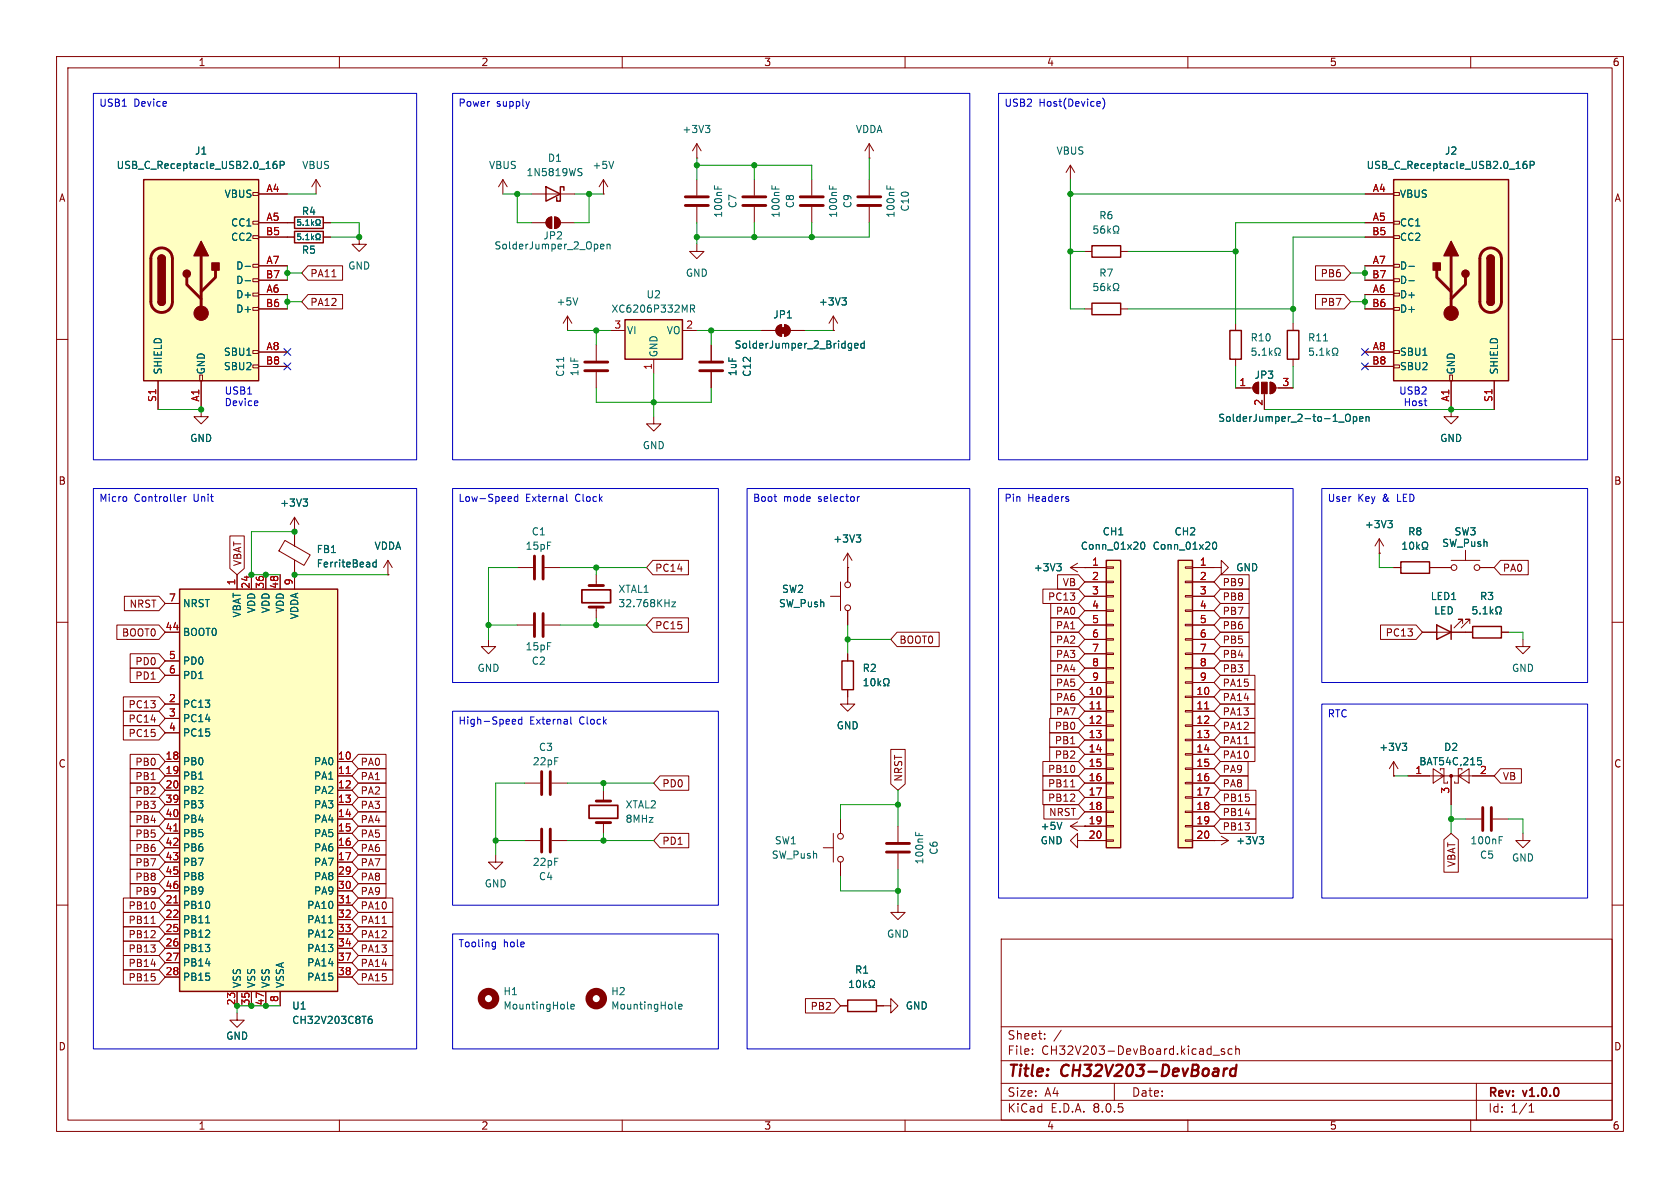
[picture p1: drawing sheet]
<svg xmlns="http://www.w3.org/2000/svg" width="297mm" height="210mm" viewBox="0 0 297 210" stroke-linecap="round" stroke-linejoin="round" font-family="sans-serif">
<defs><g id="words">
<g font-size="2.8" fill="#840000">
<text x="178" y="190.9">Title:</text>
<text x="187.7" y="190.9">CH32V203-DevBoard</text>
</g>
<g font-size="2.1" fill="#840000">
<text x="178" y="184">Sheet:</text>
<text x="178" y="186.7">File:</text>
<text x="184.1" y="186.7">CH32V203-DevBoard.kicad_sch</text>
<text x="178" y="196.9">KiCad</text>
<text x="178" y="194.1">Size:</text>
<text x="184.7" y="194.1">A4</text>
<text x="185.7" y="196.9">E.D.A.</text>
<text x="193.3" y="196.9">8.0.5</text>
<text x="200" y="194.1">Date:</text>
<text x="263" y="194.3">Rev:</text>
<text x="263" y="196.9">Id:</text>
<text x="267.1" y="196.9">1/1</text>
<text x="269.4" y="194.3">v1.0.0</text>
</g>
<g font-size="1.8" fill="#840000">
<text x="35" y="11.9">1</text>
<text x="85" y="11.9">2</text>
<text x="135" y="11.9">3</text>
<text x="185" y="11.9">4</text>
<text x="235" y="11.9">5</text>
<text x="285" y="11.9">6</text>
<text x="10.3" y="35.9">A</text>
<text x="285.3" y="35.9">A</text>
<text x="54.8" y="49.2">PA11</text>
<text x="233.4" y="49.2">PB6</text>
<text x="54.8" y="54.3">PA12</text>
<text x="233.4" y="54.3">PB7</text>
<text x="10.3" y="85.9">B</text>
<text x="285.3" y="85.9">B</text>
<text x="42.9" y="100.2" transform="rotate(-90 42.9 100.2)">VBAT</text>
<text x="115.7" y="101.3">PC14</text>
<text x="265.6" y="101.3">PA0</text>
<text x="22.8" y="107.6">NRST</text>
<text x="185.2" y="106.4">PC13</text>
<text x="187.8" y="103.8">VB</text>
<text x="216.1" y="106.4">PB8</text>
<text x="216.1" y="103.8">PB9</text>
<text x="21.5" y="112.7">BOOT0</text>
<text x="115.7" y="111.4">PC15</text>
<text x="158.9" y="114">BOOT0</text>
<text x="186.6" y="108.9">PA0</text>
<text x="186.6" y="111.4">PA1</text>
<text x="186.6" y="114">PA2</text>
<text x="216.1" y="108.9">PB7</text>
<text x="216.1" y="111.4">PB6</text>
<text x="216.1" y="114">PB5</text>
<text x="244.9" y="112.7">PC13</text>
<text x="23.8" y="117.8">PD0</text>
<text x="186.6" y="119.1">PA4</text>
<text x="186.6" y="116.5">PA3</text>
<text x="216.1" y="116.5">PB4</text>
<text x="216.1" y="119.1">PB3</text>
<text x="22.6" y="125.4">PC13</text>
<text x="23.8" y="120.3">PD1</text>
<text x="186.6" y="121.6">PA5</text>
<text x="186.6" y="124.1">PA6</text>
<text x="216.1" y="121.6">PA15</text>
<text x="216.1" y="124.1">PA14</text>
<text x="22.6" y="128">PC14</text>
<text x="22.6" y="130.5">PC15</text>
<text x="186.4" y="129.2">PB0</text>
<text x="186.4" y="131.8">PB1</text>
<text x="186.6" y="126.7">PA7</text>
<text x="216.1" y="126.7">PA13</text>
<text x="216.1" y="129.2">PA12</text>
<text x="216.1" y="131.8">PA11</text>
<text x="10.3" y="135.9">C</text>
<text x="23.8" y="135.6">PB0</text>
<text x="63.7" y="135.6">PA0</text>
<text x="185.2" y="136.8">PB10</text>
<text x="186.4" y="134.3">PB2</text>
<text x="216.1" y="136.8">PA9</text>
<text x="216.1" y="134.3">PA10</text>
<text x="285.3" y="135.9">C</text>
<text x="23.8" y="140.7">PB2</text>
<text x="23.8" y="138.1">PB1</text>
<text x="23.8" y="143.2">PB3</text>
<text x="63.7" y="138.1">PA1</text>
<text x="63.7" y="143.2">PA3</text>
<text x="63.7" y="140.7">PA2</text>
<text x="117" y="139.4">PD0</text>
<text x="159.7" y="138.3" transform="rotate(-90 159.7 138.3)">NRST</text>
<text x="185.2" y="139.4">PB11</text>
<text x="185.2" y="141.9">PB12</text>
<text x="216.1" y="141.9">PB15</text>
<text x="216.1" y="139.4">PA8</text>
<text x="265.6" y="138.1">VB</text>
<text x="23.8" y="145.7">PB4</text>
<text x="23.8" y="148.3">PB5</text>
<text x="63.7" y="145.7">PA4</text>
<text x="63.7" y="148.3">PA5</text>
<text x="117" y="149.5">PD1</text>
<text x="185.4" y="144.5">NRST</text>
<text x="216.1" y="147">PB13</text>
<text x="216.1" y="144.5">PB14</text>
<text x="23.8" y="155.9">PB8</text>
<text x="23.8" y="153.4">PB7</text>
<text x="23.8" y="150.8">PB6</text>
<text x="63.7" y="155.9">PA8</text>
<text x="63.7" y="150.8">PA6</text>
<text x="63.7" y="153.4">PA7</text>
<text x="257.5" y="153.4" transform="rotate(-90 257.5 153.4)">VBAT</text>
<text x="22.6" y="161">PB10</text>
<text x="23.8" y="158.4">PB9</text>
<text x="63.7" y="158.4">PA9</text>
<text x="63.7" y="161">PA10</text>
<text x="22.6" y="163.5">PB11</text>
<text x="22.6" y="166.1">PB12</text>
<text x="63.7" y="166.1">PA12</text>
<text x="63.7" y="163.5">PA11</text>
<text x="22.6" y="173.7">PB15</text>
<text x="22.6" y="168.6">PB13</text>
<text x="22.6" y="171.1">PB14</text>
<text x="63.7" y="168.6">PA13</text>
<text x="63.7" y="171.1">PA14</text>
<text x="63.7" y="173.7">PA15</text>
<text x="143.2" y="178.8">PB2</text>
<text x="10.3" y="185.9">D</text>
<text x="285.3" y="185.9">D</text>
<text x="35" y="199.9">1</text>
<text x="85" y="199.9">2</text>
<text x="135" y="199.9">3</text>
<text x="185" y="199.9">4</text>
<text x="235" y="199.9">5</text>
<text x="285" y="199.9">6</text>
</g>
<g font-size="1.8" fill="#0000c2">
<text x="17.5" y="19.2">USB1</text>
<text x="23.7" y="19.2">Device</text>
<text x="81" y="19.2">Power</text>
<text x="87.8" y="19.2">supply</text>
<text x="177.5" y="19.2">USB2</text>
<text x="183.7" y="19.2">Host(Device)</text>
<text x="39.6" y="69.9">USB1</text>
<text x="39.6" y="72">Device</text>
<text x="247.3" y="69.9">USB2</text>
<text x="248" y="72">Host</text>
<text x="17.5" y="89">Micro</text>
<text x="23.7" y="89">Controller</text>
<text x="34.3" y="89">Unit</text>
<text x="81" y="89">Low-Speed</text>
<text x="92.9" y="89">External</text>
<text x="101.8" y="89">Clock</text>
<text x="133" y="89">Boot</text>
<text x="138.5" y="89">mode</text>
<text x="144.7" y="89">selector</text>
<text x="177.5" y="89">Pin</text>
<text x="181.7" y="89">Headers</text>
<text x="234.6" y="89">User</text>
<text x="240" y="89">Key</text>
<text x="244.5" y="89">&amp;</text>
<text x="247.3" y="89">LED</text>
<text x="81" y="128.4">High-Speed</text>
<text x="93.6" y="128.4">External</text>
<text x="102.5" y="128.4">Clock</text>
<text x="234.6" y="127.1">RTC</text>
<text x="81" y="167.8">Tooling</text>
<text x="89" y="167.8">hole</text>
</g>
<g font-size="1.8" fill="#006464">
<text x="120.5" y="23.7">+3V3</text>
<text x="151.2" y="23.7">VDDA</text>
<text x="34.4" y="27.5">J1</text>
<text x="96.8" y="28.8">D1</text>
<text x="186.7" y="27.5">VBUS</text>
<text x="255.3" y="27.5">J2</text>
<text x="20.5" y="30.1">USB_C_Receptacle_USB2.0_16P</text>
<text x="39.6" y="35.2">VBUS</text>
<text x="53.3" y="30.1">VBUS</text>
<text x="86.3" y="30.1">VBUS</text>
<text x="93" y="31.3">1N5819WS</text>
<text x="104.6" y="30.1">+5V</text>
<text x="241.5" y="30.1">USB_C_Receptacle_USB2.0_16P</text>
<text x="247.4" y="35.2">VBUS</text>
<text x="40.8" y="40.2">CC1</text>
<text x="53.3" y="38.2">R4</text>
<text x="127.9" y="38.6" transform="rotate(-90 127.9 38.6)">100nF</text>
<text x="130.4" y="36.9" transform="rotate(-90 130.4 36.9)">C7</text>
<text x="138" y="38.6" transform="rotate(-90 138 38.6)">100nF</text>
<text x="140.6" y="36.9" transform="rotate(-90 140.6 36.9)">C8</text>
<text x="148.2" y="38.6" transform="rotate(-90 148.2 38.6)">100nF</text>
<text x="150.7" y="36.9" transform="rotate(-90 150.7 36.9)">C9</text>
<text x="158.3" y="38.6" transform="rotate(-90 158.3 38.6)">100nF</text>
<text x="160.9" y="37.5" transform="rotate(-90 160.9 37.5)">C10</text>
<text x="194.2" y="39">R6</text>
<text x="247.4" y="40.2">CC1</text>
<text x="40.8" y="42.8">CC2</text>
<text x="41.7" y="47.9">D-</text>
<text x="53.3" y="45.1">R5</text>
<text x="61.5" y="47.9">GND</text>
<text x="87.3" y="44.3">SolderJumper_2_Open</text>
<text x="96" y="42.5">JP2</text>
<text x="247.4" y="47.9">D-</text>
<text x="247.4" y="42.8">CC2</text>
<text x="41.7" y="52.9">D+</text>
<text x="41.7" y="50.4">D-</text>
<text x="114.2" y="52.9">U2</text>
<text x="121.2" y="49.1">GND</text>
<text x="194.2" y="49.1">R7</text>
<text x="247.4" y="52.9">D+</text>
<text x="247.4" y="50.4">D-</text>
<text x="41.7" y="55.5">D+</text>
<text x="98.3" y="54.2">+5V</text>
<text x="108" y="55.5">XC6206P332MR</text>
<text x="110.7" y="59.3">VI</text>
<text x="117.8" y="59.3">VO</text>
<text x="136.6" y="56.5">JP1</text>
<text x="144.7" y="54.2">+3V3</text>
<text x="247.4" y="55.5">D+</text>
<text x="39.5" y="63.1">SBU1</text>
<text x="39.5" y="65.6">SBU2</text>
<text x="116.4" y="63.2" transform="rotate(-90 116.4 63.2)">GND</text>
<text x="129.8" y="61.8">SolderJumper_2_Bridged</text>
<text x="221" y="60.6">R10</text>
<text x="231.1" y="60.6">R11</text>
<text x="247.4" y="63.1">SBU1</text>
<text x="247.4" y="65.6">SBU2</text>
<text x="28.8" y="66.3" transform="rotate(-90 28.8 66.3)">SHIELD</text>
<text x="36.4" y="66.3" transform="rotate(-90 36.4 66.3)">GND</text>
<text x="99.9" y="66.7" transform="rotate(-90 99.9 66.7)">C11</text>
<text x="102.5" y="66.6" transform="rotate(-90 102.5 66.6)">1uF</text>
<text x="130.4" y="66.6" transform="rotate(-90 130.4 66.6)">1uF</text>
<text x="132.9" y="66.7" transform="rotate(-90 132.9 66.7)">C12</text>
<text x="221.7" y="67.2">JP3</text>
<text x="257.4" y="66.3" transform="rotate(-90 257.4 66.3)">GND</text>
<text x="265" y="66.3" transform="rotate(-90 265 66.3)">SHIELD</text>
<text x="215.3" y="74.8">SolderJumper_2-to-1_Open</text>
<text x="33.5" y="78.3">GND</text>
<text x="113.5" y="79.6">GND</text>
<text x="254.5" y="78.3">GND</text>
<text x="49.4" y="89.8">+3V3</text>
<text x="93.9" y="94.8">C1</text>
<text x="194.8" y="94.8">CH1</text>
<text x="207.5" y="94.8">CH2</text>
<text x="241.2" y="93.6">+3V3</text>
<text x="248.8" y="94.8">R8</text>
<text x="257" y="94.8">SW3</text>
<text x="55.9" y="98">FB1</text>
<text x="55.9" y="100.5">FerriteBead</text>
<text x="66.1" y="97.4">VDDA</text>
<text x="92.8" y="97.4">15pF</text>
<text x="147.2" y="96.1">+3V3</text>
<text x="182.7" y="101.2">+3V3</text>
<text x="191" y="97.4">Conn_01x20</text>
<text x="203.7" y="97.4">Conn_01x20</text>
<text x="218.4" y="101.2">GND</text>
<text x="254.9" y="96.9">SW_Push</text>
<text x="32.3" y="107.5">NRST</text>
<text x="109.2" y="105">XTAL1</text>
<text x="109.2" y="107.5">32.768KHz</text>
<text x="137.6" y="107.5">SW_Push</text>
<text x="138.2" y="105">SW2</text>
<text x="252.8" y="106.3">LED1</text>
<text x="261.5" y="106.3">R3</text>
<text x="32.3" y="112.6">BOOT0</text>
<text x="42.8" y="109.3" transform="rotate(-90 42.8 109.3)">VBAT</text>
<text x="45.3" y="108.5" transform="rotate(-90 45.3 108.5)">VDD</text>
<text x="47.9" y="108.5" transform="rotate(-90 47.9 108.5)">VDD</text>
<text x="50.4" y="108.5" transform="rotate(-90 50.4 108.5)">VDD</text>
<text x="52.9" y="109.6" transform="rotate(-90 52.9 109.6)">VDDA</text>
<text x="253.4" y="108.8">LED</text>
<text x="32.3" y="117.7">PD0</text>
<text x="84.3" y="119">GND</text>
<text x="92.8" y="115.2">15pF</text>
<text x="93.9" y="117.7">C2</text>
<text x="152.4" y="119">R2</text>
<text x="267.2" y="119">GND</text>
<text x="32.3" y="125.3">PC13</text>
<text x="32.3" y="120.2">PD1</text>
<text x="32.3" y="127.9">PC14</text>
<text x="32.3" y="130.4">PC15</text>
<text x="147.8" y="129.1">GND</text>
<text x="32.3" y="135.5">PB0</text>
<text x="55.4" y="135.5">PA0</text>
<text x="94.1" y="135.5">22pF</text>
<text x="95.2" y="132.9">C3</text>
<text x="243.7" y="132.9">+3V3</text>
<text x="250.8" y="135.5">BAT54C,215</text>
<text x="255.2" y="132.9">D2</text>
<text x="32.3" y="138">PB1</text>
<text x="32.3" y="140.6">PB2</text>
<text x="32.3" y="143.1">PB3</text>
<text x="55.4" y="138">PA1</text>
<text x="55.4" y="140.6">PA2</text>
<text x="55.4" y="143.1">PA3</text>
<text x="110.5" y="143.1">XTAL2</text>
<text x="32.3" y="145.6">PB4</text>
<text x="32.3" y="148.2">PB5</text>
<text x="55.4" y="145.6">PA4</text>
<text x="55.4" y="148.2">PA5</text>
<text x="110.5" y="145.6">8MHz</text>
<text x="136.9" y="149.5">SW1</text>
<text x="183.9" y="149.5">GND</text>
<text x="183.9" y="146.9">+5V</text>
<text x="218.4" y="149.5">+3V3</text>
<text x="259.9" y="149.5">100nF</text>
<text x="32.3" y="150.7">PB6</text>
<text x="32.3" y="153.3">PB7</text>
<text x="32.3" y="155.8">PB8</text>
<text x="55.4" y="150.7">PA6</text>
<text x="55.4" y="153.3">PA7</text>
<text x="55.4" y="155.8">PA8</text>
<text x="94.1" y="153.3">22pF</text>
<text x="95.2" y="155.8">C4</text>
<text x="136.3" y="152">SW_Push</text>
<text x="163.4" y="152.9" transform="rotate(-90 163.4 152.9)">100nF</text>
<text x="166" y="151.2" transform="rotate(-90 166 151.2)">C6</text>
<text x="261.5" y="152">C5</text>
<text x="267.2" y="152.5">GND</text>
<text x="32.3" y="160.9">PB10</text>
<text x="32.3" y="158.3">PB9</text>
<text x="54.2" y="160.9">PA10</text>
<text x="55.4" y="158.3">PA9</text>
<text x="85.6" y="157.1">GND</text>
<text x="32.3" y="163.4">PB11</text>
<text x="32.3" y="166">PB12</text>
<text x="54.2" y="163.4">PA11</text>
<text x="54.2" y="166">PA12</text>
<text x="156.7" y="166">GND</text>
<text x="32.3" y="168.5">PB13</text>
<text x="32.3" y="171">PB14</text>
<text x="32.3" y="173.6">PB15</text>
<text x="54.2" y="168.5">PA13</text>
<text x="54.2" y="171">PA14</text>
<text x="54.2" y="173.6">PA15</text>
<text x="151.1" y="172.3">R1</text>
<text x="42.8" y="174.8" transform="rotate(-90 42.8 174.8)">VSS</text>
<text x="45.3" y="174.8" transform="rotate(-90 45.3 174.8)">VSS</text>
<text x="47.9" y="174.8" transform="rotate(-90 47.9 174.8)">VSS</text>
<text x="50.4" y="174.8" transform="rotate(-90 50.4 174.8)">VSSA</text>
<text x="51.6" y="178.7">U1</text>
<text x="88.9" y="176.1">H1</text>
<text x="88.9" y="178.7">MountingHole</text>
<text x="108" y="176.1">H2</text>
<text x="108" y="178.7">MountingHole</text>
<text x="160" y="178.7">GND</text>
<text x="39.9" y="184">GND</text>
<text x="51.6" y="181.2">CH32V203C8T6</text>
</g>
<g font-size="1.8" fill="#a90000">
<text x="47" y="34">A4</text>
<text x="242.6" y="34">A4</text>
<text x="46.9" y="41.7">B5</text>
<text x="47" y="39.1">A5</text>
<text x="242.5" y="41.7">B5</text>
<text x="242.6" y="39.1">A5</text>
<text x="47" y="46.7">A7</text>
<text x="242.6" y="46.7">A7</text>
<text x="46.9" y="49.3">B7</text>
<text x="47" y="51.8">A6</text>
<text x="242.5" y="49.3">B7</text>
<text x="242.6" y="51.8">A6</text>
<text x="46.9" y="54.4">B6</text>
<text x="108.5" y="58.2">3</text>
<text x="121.2" y="58.2">2</text>
<text x="242.5" y="54.4">B6</text>
<text x="46.9" y="64.5">B8</text>
<text x="47" y="62">A8</text>
<text x="115.3" y="65.5" transform="rotate(-90 115.3 65.5)">1</text>
<text x="242.5" y="64.5">B8</text>
<text x="242.6" y="62">A8</text>
<text x="27.7" y="71.2" transform="rotate(-90 27.7 71.2)">S1</text>
<text x="35.3" y="71.1" transform="rotate(-90 35.3 71.1)">A1</text>
<text x="219" y="68.3">1</text>
<text x="223.3" y="71.8" transform="rotate(-90 223.3 71.8)">2</text>
<text x="226.6" y="68.3">3</text>
<text x="256.3" y="71.1" transform="rotate(-90 256.3 71.1)">A1</text>
<text x="263.9" y="71.2" transform="rotate(-90 263.9 71.2)">S1</text>
<text x="193" y="100.1">1</text>
<text x="212" y="100.1">1</text>
<text x="29.8" y="106.4">7</text>
<text x="41.7" y="103.6" transform="rotate(-90 41.7 103.6)">1</text>
<text x="44.2" y="104.2" transform="rotate(-90 44.2 104.2)">24</text>
<text x="46.7" y="104.2" transform="rotate(-90 46.7 104.2)">36</text>
<text x="49.3" y="104.2" transform="rotate(-90 49.3 104.2)">48</text>
<text x="51.8" y="103.6" transform="rotate(-90 51.8 103.6)">9</text>
<text x="193" y="102.6">2</text>
<text x="193" y="105.2">3</text>
<text x="193" y="107.7">4</text>
<text x="212" y="102.6">2</text>
<text x="212" y="105.2">3</text>
<text x="212" y="107.7">4</text>
<text x="29.2" y="111.5">44</text>
<text x="193" y="110.2">5</text>
<text x="193" y="112.8">6</text>
<text x="212" y="110.2">5</text>
<text x="212" y="112.8">6</text>
<text x="29.8" y="116.6">5</text>
<text x="29.8" y="119.1">6</text>
<text x="193" y="115.3">7</text>
<text x="193" y="117.9">8</text>
<text x="212" y="115.3">7</text>
<text x="212" y="117.9">8</text>
<text x="29.8" y="124.2">2</text>
<text x="192.4" y="122.9">10</text>
<text x="192.4" y="125.5">11</text>
<text x="193" y="120.4">9</text>
<text x="211.4" y="122.9">10</text>
<text x="211.4" y="125.5">11</text>
<text x="212" y="120.4">9</text>
<text x="29.8" y="126.7">3</text>
<text x="29.8" y="129.3">4</text>
<text x="192.4" y="128">12</text>
<text x="192.4" y="130.6">13</text>
<text x="211.4" y="128">12</text>
<text x="211.4" y="130.6">13</text>
<text x="29.2" y="134.4">18</text>
<text x="29.2" y="136.9">19</text>
<text x="59.6" y="134.4">10</text>
<text x="59.6" y="136.9">11</text>
<text x="192.4" y="133.1">14</text>
<text x="192.4" y="135.6">15</text>
<text x="211.4" y="133.1">14</text>
<text x="211.4" y="135.6">15</text>
<text x="250.1" y="136.9">1</text>
<text x="261.5" y="136.9">2</text>
<text x="29.2" y="139.4">20</text>
<text x="29.2" y="142">39</text>
<text x="59.6" y="139.4">12</text>
<text x="59.6" y="142">13</text>
<text x="192.4" y="138.2">16</text>
<text x="192.4" y="140.7">17</text>
<text x="192.4" y="143.3">18</text>
<text x="211.4" y="138.2">16</text>
<text x="211.4" y="140.7">17</text>
<text x="211.4" y="143.3">18</text>
<text x="256.3" y="140.4" transform="rotate(-90 256.3 140.4)">3</text>
<text x="29.2" y="144.5">40</text>
<text x="29.2" y="147.1">41</text>
<text x="29.2" y="149.6">42</text>
<text x="59.6" y="144.5">14</text>
<text x="59.6" y="147.1">15</text>
<text x="59.6" y="149.6">16</text>
<text x="192.4" y="145.8">19</text>
<text x="192.4" y="148.3">20</text>
<text x="211.4" y="145.8">19</text>
<text x="211.4" y="148.3">20</text>
<text x="29.2" y="152.1">43</text>
<text x="29.2" y="154.7">45</text>
<text x="59.6" y="152.1">17</text>
<text x="59.6" y="154.7">29</text>
<text x="29.2" y="159.8">21</text>
<text x="29.2" y="157.2">46</text>
<text x="59.6" y="157.2">30</text>
<text x="59.6" y="159.8">31</text>
<text x="29.2" y="162.3">22</text>
<text x="29.2" y="164.8">25</text>
<text x="29.2" y="167.4">26</text>
<text x="59.6" y="162.3">32</text>
<text x="59.6" y="164.8">33</text>
<text x="59.6" y="167.4">34</text>
<text x="29.2" y="169.9">27</text>
<text x="29.2" y="172.5">28</text>
<text x="59.6" y="169.9">37</text>
<text x="59.6" y="172.5">38</text>
<text x="41.7" y="177.8" transform="rotate(-90 41.7 177.8)">23</text>
<text x="44.2" y="177.8" transform="rotate(-90 44.2 177.8)">35</text>
<text x="46.7" y="177.8" transform="rotate(-90 46.7 177.8)">47</text>
<text x="49.3" y="177.2" transform="rotate(-90 49.3 177.2)">8</text>
</g>
</g></defs>
<g fill="none" stroke="#840000" stroke-width=".18">
<path d="M10 10h277v190h-277zM12 12h273v186h-273zM60 10v2M110 10v2M160 10v2M210 10v2M260 10v2M94 34.3h7.6M106.7 34.3h.1M106.7 31.8l-.8 1.2M106.7 31.8v2.5M106.7 31.8l.7 1.2"/>
<path d="M123.2 27.9h.1M123.2 25.4v2.5M123.2 31.8v2.7M123.2 36.6v2.8M123.2 25.4l-.8 1.3M123.2 25.4l.8 1.3M143.5 31.8v2.7M143.5 36.6v2.8M153.7 27.9h.1M153.7 25.4v2.5M153.7 31.8v2.7M153.7 36.6v2.8"/>
<path d="M153.7 25.4l-.8 1.3M153.7 25.4l.7 1.3M10 60h2M134.6 58.4h2.6M137.5 57.7l.7-.3v2a1.02 1.02 0 0 1-1-.6 1.02 1.02 0 0 1 .3-1.1zM138.7 57.4a1.02 1.02 0 0 1 1 1 1.02 1.02 0 0 1-1 1zM139.7 58.4h2.5M285 60h2M190.5 99.6l-1.3 .7M10 110h2M189.2 100.3l1.3 .8M189.2 100.3h2.6"/>
<path d="M191.8 100.3h.1M259.1 111.8h1.2M265.4 111.8h1.3M269.2 113v1.3h1.3l-1.3 1.3-1.2-1.3h1.2M285 110h2M10 160h2M269.2 147.3v1.3h1.3l-1.3 1.3-1.2-1.3h1.2M285 160h2M177 166h108v32h-108zM60 198v2M110 198v2M160 198v2"/>
<path d="M177 194.5h108M177 191.5h108M177 187.5h108M177 181.5h108M182.5 186.3v.1M182.5 185.5v.1M184.7 183.6v.1M184.7 182.8v.1M187.6 182.1l-1.3 2M197 191.5v3M210 198v2M214.5 186.5h1.1"/>
<path d="M216.5 185.5l-.4-.1-.2 .2 .1 .2 .5 .2v.3h-.6M217.8 185.5l-.4-.1-.3 .3v.4l.1 .2h.6M218.5 185.5l.2-.1 .3 .1 .1 .9M218.5 184.9v1.5M260 198v2M261 191.5v6.5M270.3 196.6h.9M270.3 195.5l.4-.4v1.5"/>
</g>
<path d="M217 188.9l-.4 .1M218.5 189a.66 .66 0 0 0-1 .3l-.1 .5 .2 .3 .2 .1 .6-.1M218.6 188.2l-.3 2" fill="none" stroke="#840000" stroke-width=".4"/>
<path d="M121.2 36.3h4M121.2 34.8h4M141.5 36.3h4M141.5 34.8h4M151.6 36.3h4.1M151.6 34.8h4.1" fill="none" stroke="#840000" stroke-width=".51"/>
<g fill="none" stroke="#006464" stroke-width=".18">
<path d="M102.4 30.4l.4 .1 .1 .3-.3 .3h-.3M102.4 29.8l.5 .1M108.5 28.5l-.4 1.3M124.7 22.2h.8l-.4 .5M125.2 22.7l.3 .2v.3l-.3 .2M126.3 32.8v.6M126.9 33v.4M146.6 32.8v.6M147.2 33v.4M156.8 32.8v.6M157.4 33v.4M150.2 60.7l.3 .1"/>
<path d="M150.5 60.7v1l-.2 .3M150.5 61.5h-.3M151.1 61.1l.6-.1-.1-.2-.3-.1-.2 .2 .1 .6h.4M152.8 60.8l-.4-.1-.2 .2 .1 .6h.5M152.8 60.3v1.2M186.8 99.6h.8l-.4 .5M187.4 100.1l.2 .3v.3l-.2 .2M261 107.3h-.6v.6l.2-.2 .4 .1 .1 .2-.1 .4-.1 .1-.5-.1M261.7 108.4v.1M262.2 108.5h.7M262.2 107.6l.4-.3v1.2M263.5 107.3v1.2"/>
<path d="M263.6 108l.3 .5M263.9 107.7l-.4 .5M264.4 108.5h.3v-.2a.54 .54 0 0 1-.2-.8 .54 .54 0 0 1 .7-.2 .59 .59 0 0 1-.1 1v.2h.3"/>
</g>
<g fill="#840000" stroke="#840000" stroke-width=".18">
<path d="M137.9 57.9h1v1h-1z"/>
<path d="M137.5 57.7l.7-.3v2a1.02 1.02 0 0 1-1-.6 1.02 1.02 0 0 1 .3-1.1z"/>
<path d="M138.7 57.4a1.02 1.02 0 0 1 1 1 1.02 1.02 0 0 1-1 1z"/>
</g>
<path d="M96.5 33l2.6 1.3-2.6 1.3zM99.7 33.7v-.7h-.6v2.6h-.7v-.7M260.3 110.7h5.1v2.1h-5.1z" fill="none" stroke="#840000" stroke-width=".25"/>
<path d="M208.3 99.1h2.5v50.8h-2.5z" fill="#ffffc2"/>
<g fill="none" stroke="#840000" stroke-width=".18">
<path d="M209.5 118h1.3v.2h-1.3zM209.5 115.4h1.3v.3h-1.3zM209.5 112.9h1.3v.3h-1.3zM209.5 110.4h1.3v.2h-1.3zM209.5 107.8h1.3v.3h-1.3zM209.5 105.3h1.3v.2h-1.3zM209.5 102.7h1.3v.3h-1.3zM209.5 100.2h1.3v.3h-1.3zM210.8 100.3h3.8M210.8 102.9h3.8M210.8 105.4h3.8M210.8 108h3.8"/>
<path d="M210.8 110.5h3.8M210.8 113h3.8M210.8 115.6h3.8M210.8 118.1h3.8M209.5 138.3h1.3v.3h-1.3zM209.5 135.8h1.3v.2h-1.3zM209.5 133.2h1.3v.3h-1.3zM209.5 130.7h1.3v.2h-1.3zM209.5 128.1h1.3v.3h-1.3zM209.5 125.6h1.3v.3h-1.3zM209.5 123.1h1.3v.2h-1.3zM209.5 120.5h1.3v.3h-1.3z"/>
<path d="M210.8 123.2h3.8M210.8 125.7h3.8M210.8 128.3h3.8M210.8 130.8h3.8M210.8 133.4h3.8M210.8 135.9h3.8M210.8 138.4h3.8M210.8 120.7h3.8M209.5 148.5h1.3v.2h-1.3zM209.5 145.9h1.3v.3h-1.3zM209.5 143.4h1.3v.2h-1.3zM209.5 140.8h1.3v.3h-1.3z"/>
<path d="M210.8 141h3.8M210.8 143.5h3.8M210.8 146.1h3.8M210.8 148.6h3.8"/>
</g>
<path d="M208.3 99.1h2.5v50.8h-2.5z" fill="none" stroke="#840000" stroke-width=".25"/>
<path d="M213 125.3h.7" fill="none" stroke="#a90000" stroke-width=".18"/>
<path d="M214.5 96l.2-.2a.68 .68 0 0 1 .4 .7 .68 .68 0 0 1-.4 .6l-.2-.1-.1-.4z" fill="none" stroke="#006464" stroke-width=".18"/>
<path d="M195.6 99.1h2.5v50.8h-2.5z" fill="#ffffc2"/>
<g fill="none" stroke="#840000" stroke-width=".18">
<path d="M94 39.4h2.5M96.8 38.7l.7-.3v2a1.02 1.02 0 0 1-.9-.6 1.02 1.02 0 0 1 .2-1.1zM98 38.4a1.02 1.02 0 0 1 1.1 1 1.02 1.02 0 0 1-1.1 1zM99.1 39.4h2.5M189.2 29.2l.8 1.3M189.2 29.2v2.6M189.2 29.2l-.7 1.3M191.8 54.6h1.2M191.8 44.5h1.2M198.1 54.6h1.3M198.1 44.5h1.3M218.4 57.2v1.2"/>
<path d="M218.4 68.6h3.1M218.4 63.5v1.3M221.8 67.9l.7-.3v2a1.02 1.02 0 0 1-.9-.6 1.02 1.02 0 0 1 .2-1.1zM223.5 69.6v2.8M224.5 67.6a1.02 1.02 0 0 1 1 1 1.02 1.02 0 0 1-1 1zM225.6 68.6h3M149.9 97.8l-.8 1.3M149.9 97.8v2.5M149.9 97.8l.7 1.3M149.9 100.3h.1M149.9 115.6v1.2M191.8 100.3h3.8"/>
<path d="M191.8 102.9h3.8M191.8 105.4h3.8M191.8 108h3.8M191.8 110.5h3.8M191.8 113h3.8M191.8 115.6h3.8M191.8 118.1h3.8M195.6 118h1.2v.2h-1.2zM195.6 115.4h1.2v.3h-1.2zM195.6 112.9h1.2v.3h-1.2zM195.6 110.4h1.2v.2h-1.2zM195.6 107.8h1.2v.3h-1.2z"/>
<path d="M195.6 105.3h1.2v.2h-1.2zM195.6 102.7h1.2v.3h-1.2zM195.6 100.2h1.2v.3h-1.2zM214.6 100.3h1.3v1.3l1.3-1.3-1.3-1.2v1.2M149.9 121.9v1.3M191.8 123.2h3.8M191.8 125.7h3.8M191.8 128.3h3.8M191.8 130.8h3.8M191.8 133.4h3.8M191.8 135.9h3.8M191.8 138.4h3.8"/>
<path d="M191.8 120.7h3.8M195.6 138.3h1.2v.3h-1.2zM195.6 135.8h1.2v.2h-1.2zM195.6 133.2h1.2v.3h-1.2zM195.6 130.7h1.2v.2h-1.2zM195.6 128.1h1.2v.3h-1.2zM195.6 125.6h1.2v.3h-1.2zM195.6 123.1h1.2v.2h-1.2zM195.6 120.5h1.2v.3h-1.2zM87.6 151.1v1.3h1.3l-1.3 1.3-1.2-1.3h1.2M145.5 149.9h1.8M147.3 147.3v5.1"/>
<path d="M148.6 144.8v2.5M148.6 152.4v2.5M158.7 146.1v2.7M158.7 150.9v2.8M191.8 141h3.8M191.8 143.5h3.8M191.8 146.1h3.8M191.8 148.6h3.8M195.6 148.5h1.2v.2h-1.2zM195.6 145.9h1.2v.3h-1.2zM195.6 143.4h1.2v.2h-1.2zM195.6 140.8h1.2v.3h-1.2z"/>
<path d="M214.6 148.6h.1M214.6 148.6h2.6M215.9 147.8l1.3 .8M217.2 148.6l-1.3 .8M156.2 177.8h1.3v-1.3l1.2 1.3-1.2 1.3v-1.3M158.7 160v1.3h1.3l-1.3 1.3-1.2-1.3h1.2"/>
<circle cx="148.6" cy="147.8" r=".51"/>
<circle cx="148.6" cy="151.9" r=".51"/>
</g>
<path d="M193 53.6h5.1v2h-5.1zM193 43.4h5.1v2.1h-5.1zM217.4 58.4h2.1v5.1h-2.1zM195.6 99.1h2.5v50.8h-2.5zM148.8 116.8h2.1v5.1h-2.1z" fill="none" stroke="#840000" stroke-width=".25"/>
<path d="M193.9 125.3h.7" fill="none" stroke="#a90000" stroke-width=".18"/>
<g fill="none" stroke="#006464" stroke-width=".18">
<path d="M194 39.9h-.6v.7l.2-.2 .4 .1 .1 .2-.1 .4-.1 .1-.5-.1M195.2 39.9l-.4 .1a.86 .86 0 0 0 0 1.2l.4-.1 .1-.4-.2-.3-.4 .1-.1 .2M195.9 39.9v1.3M106.2 43.6l.6-.1-.1-.3h-.4l-.1 .1v.7h.5M107.3 43.3l.2-.1h.3l.1 .8M107.3 43.2v.8M194 50.1h-.6v.6l.2-.1 .4 .1 .1 .1-.1 .5-.1 .1-.5-.1M195.2 50.1l-.4 .1a.86 .86 0 0 0 0 1.2l.4-.1 .1-.5-.2-.2-.4 .1-.1 .1M195.9 50.1v1.3M196 50.9l.3 .5M196 40.7l.3 .5M196.3 50.5l-.4 .5"/>
<path d="M196.3 40.4l-.4 .5M196.8 51.4h.3v-.3a.54 .54 0 0 1-.2-.7 .54 .54 0 0 1 .7-.2 .58 .58 0 0 1-.1 .9v.3h.3M196.8 41.2h.3v-.2a.54 .54 0 0 1-.2-.8 .54 .54 0 0 1 .7-.2 .58 .58 0 0 1-.1 1v.2h.3M222 61.5h-.6l-.1 .6 .2-.1 .4 .1 .2 .2-.1 .4-.2 .1-.5-.1M222.6 62.7v.1M223.1 62.8h.8M223.1 61.9l.4-.4v1.3M224.4 61.5v1.3M224.5 62.3l.4 .5M224.9 62l-.5 .4M225.4 62.8h.3v-.2a.54 .54 0 0 1-.3-.8 .54 .54 0 0 1 .8-.2 .58 .58 0 0 1-.1 1v.2h.3M237.9 73.4l.3-.2a.43 .43 0 0 1 .5 .4v.5a.42 .42 0 0 1-.4 .4 .42 .42 0 0 1-.4-.4z"/>
<path d="M239.3 73.7l.3-.1 .3 .3-.2 .5h-.4M239.3 73.6v1.3M240.3 74.1l.6-.2v-.2l-.4-.1-.2 .2 .1 .6h.5M241.5 73.8l.2-.2 .3 .1v.8M241.5 73.6v.9M151.4 94.6h.8l-.5 .4M151.9 95l.3 .3v.3l-.3 .2M201.8 96l.2-.2a.68 .68 0 0 1 .4 .7 .68 .68 0 0 1-.4 .6l-.2-.1-.1-.4zM155.2 120v1.2M152.8 121.2h.7M152.8 120.3l.3-.3v1.2M154.1 120.1l.2-.1a.68 .68 0 0 1 .4 .6 .68 .68 0 0 1-.4 .6l-.2-.1-.1-.4z"/>
<path d="M155.4 120.7l.3 .5M155.7 120.4l-.5 .5M156.2 121.2h.3v-.2a.54 .54 0 0 1-.3-.8 .54 .54 0 0 1 .8-.2 .58 .58 0 0 1-.1 1v.2h.3M161.9 147.1v.6M162.5 147.3v.4M222.6 147.9h.8l-.4 .5M223.1 148.4l.3 .2v.3l-.3 .3M100.3 178.2l.2 .2M100.9 178l.6-.2v-.2l-.4-.1-.2 .2 .1 .6h.5M119.4 178.2l.2 .2M120 178l.6-.2-.1-.2-.3-.1-.2 .2v.6h.5"/>
</g>
<g fill="#840000" stroke="#840000" stroke-width=".18">
<path d="M96.8 38.7l.7-.3v2a1.02 1.02 0 0 1-.9-.6 1.02 1.02 0 0 1 .2-1.1z"/>
<path d="M98 38.4a1.02 1.02 0 0 1 1.1 1 1.02 1.02 0 0 1-1.1 1z"/>
<path d="M221.8 67.9l.7-.3v2a1.02 1.02 0 0 1-.9-.6 1.02 1.02 0 0 1 .2-1.1z"/>
<path d="M223 67.6h1v2h-1z"/>
<path d="M224.5 67.6a1.02 1.02 0 0 1 1 1 1.02 1.02 0 0 1-1 1z"/>
</g>
<path d="M156.7 150.6h4.1M156.7 149.1h4.1" fill="none" stroke="#840000" stroke-width=".51"/>
<g fill="none" stroke="#840000" stroke-width="1.3">
<circle cx="86.4" cy="176.5" r="1.27"/>
<circle cx="105.4" cy="176.5" r="1.27"/>
</g>
<path d="M246.4 31.8h20.3v35.5h-20.3z" fill="#ffffc2"/>
<g fill="none" stroke="#840000" stroke-width=".18">
<path d="M133.3 31.8v2.7M133.3 36.6v2.8M241.3 34.3h5.1M241.3 39.4h5.1M246.4 39.1h1v.5h-1zM246.4 34h1v.5h-1zM241.3 52.1h5.1M241.3 47h5.1M241.3 41.9h5.1M241.3 54.6h5.1M241.3 49.5h5.1M246.4 54.4h1v.5h-1z"/>
<path d="M246.4 51.8h1v.5h-1zM246.4 49.3h1v.5h-1zM246.4 46.7h1v.5h-1zM246.4 41.7h1v.5h-1zM241.3 62.2h5.1M241.3 64.8h5.1M246.4 64.5h1v.5h-1zM246.4 62h1v.5h-1zM256.3 66.3h.5v1h-.5zM256.5 67.3v5.1M264.2 67.3v5.1M50.4 95.5l4.4 2.6-1.1 1.8-4.4-2.5z"/>
<path d="M52.1 94h.1M52.1 91.4l-.8 1.3M52.1 91.4v5.1M52.1 99v2.6M52.1 91.4l.7 1.3M68.6 99.1l-.8 1.2M68.6 99.1v2.5M68.6 99.1l.7 1.2M68.6 101.6h.1M146.8 105.4h1.8M148.6 102.9v5.1M149.9 100.3v2.6"/>
<path d="M149.9 108v2.5M149.9 123.2v1.3h1.2l-1.2 1.2-1.3-1.2h1.3M92.7 148.6h2.8M97.5 148.6h2.8M148.6 177.8h1.3M154.9 177.8h1.3"/>
<circle cx="149.9" cy="103.4" r=".51"/>
<circle cx="149.9" cy="107.4" r=".51"/>
</g>
<path d="M246.4 31.8h20.3v35.5h-20.3zM262.9 53.3a.64 .64 0 0 0 .6 .7 .64 .64 0 0 0 .7-.7M262.9 45.7a.64 .64 0 0 1 .6-.6 .64 .64 0 0 1 .7 .6M149.9 176.8h5v2h-5z" fill="none" stroke="#840000" stroke-width=".25"/>
<path d="M131.3 36.3h4.1M131.3 34.8h4.1M254 47.8v1.2l2.5 2.6M256.5 45.2v10.2M259.1 49v1.3l-2.6 2.5M262.2 44.4a1.91 1.91 0 0 1 2-.4 1.91 1.91 0 0 1 1.2 1.7v7.6a1.91 1.91 0 0 1-1.9 1.9 1.91 1.91 0 0 1-1.9-1.9v-7.7l.2-.7zM95.8 146.6v4M97.3 146.6v4" fill="none" stroke="#840000" stroke-width=".51"/>
<g fill="#840000" stroke="#840000" stroke-width=".25">
<path d="M262.9 53.3h1.3a.64 .64 0 0 1-.7 .7 .64 .64 0 0 1-.6-.7z"/>
<path d="M262.9 45.7h1.3v7.6h-1.3z"/>
<path d="M263.1 45.3a.64 .64 0 0 1 .7-.2 .64 .64 0 0 1 .4 .6h-1.3z"/>
<path d="M256.5 42.7l1.3 2.5h-2.5z"/>
<path d="M253.4 46.5h1.2v1.3h-1.2z"/>
<circle cx="259.1" cy="48.4" r=".63"/>
</g>
<circle cx="256.5" cy="55.4" r="1.27" fill="#840000" stroke="#840000" stroke-width=".18"/>
<g fill="none" stroke="#006464" stroke-width=".18">
<path d="M136.5 32.8v.6M137.1 33v.4M269.8 28.5l-.3 .1a.86 .86 0 0 0 0 1.2l.4-.1 .1-.5-.3-.2h-.2l-.3 .2M270.5 29.2l.6-.1 .1-.2v-.3l-.7-.1v1.3M249.1 47.1h.9M249.1 49.6h.9M53.6 88.2h.8l-.5 .5M54.1 88.7l.3 .2v.3l-.3 .3M66.5 99v1.2M66.5 99.4h-.3l-.3 .2 .1 .6h.5M150.2 174.6h.7M150.2 173.7l.4-.4v1.3"/>
<path d="M151.5 173.4l.2-.1a.68 .68 0 0 1 .4 .6 .68 .68 0 0 1-.4 .7l-.2-.2-.1-.3zM152.7 173.3v1.3M152.8 174.1l.4 .5M153.2 173.7l-.5 .5M153.6 174.6h.3v-.3a.54 .54 0 0 1-.2-.7 .54 .54 0 0 1 .7-.2 .58 .58 0 0 1-.1 .9v.3h.3"/>
</g>
<path d="M31.7 104.1h28v71.2h-28z" fill="#ffffc2"/>
<path d="M52.1 38.4h5v2h-5zM52.1 40.9h5v2h-5zM31.7 104.1h28v71.2h-28z" fill="none" stroke="#840000" stroke-width=".25"/>
<g fill="none" stroke="#840000" stroke-width=".18">
<path d="M50.8 39.4h1.3M55.9 31.8l-.8 1.2M55.9 31.8v2.5M55.9 31.8l.7 1.2M57.1 39.4h1.3M50.8 41.9h1.3M57.1 41.9h1.3M63.5 41.9v1.3h1.3l-1.3 1.3-1.3-1.3h1.3M29.2 111.8h2.5M29.2 116.8h2.5M29.2 119.4h2.5M29.2 106.7h2.5"/>
<path d="M41.9 101.6v2.5M44.4 101.6v2.5M47 101.6v2.5M49.5 101.6v2.5M52.1 101.6v2.5M86.4 113v1.3h1.2l-1.2 1.3-1.3-1.3h1.3M91.4 100.3h2.8M91.4 110.5h2.8M96.3 100.3h2.8M96.3 110.5h2.8M105.4 101.6v1.9M105.4 107.3v1.9"/>
<path d="M29.2 134.6h2.5M29.2 137.2h2.5M29.2 139.7h2.5M29.2 124.5h2.5M29.2 127h2.5M29.2 129.5h2.5M59.7 134.6h2.5M59.7 137.2h2.5M59.7 139.7h2.5M92.7 138.4h2.8M97.5 138.4h2.8M106.7 139.7v1.9"/>
<path d="M29.2 142.2h2.5M29.2 144.8h2.5M29.2 147.3h2.5M29.2 149.9h2.5M29.2 152.4h2.5M29.2 154.9h2.5M29.2 157.5h2.5M59.7 142.2h2.5M59.7 144.8h2.5M59.7 147.3h2.5M59.7 149.9h2.5M59.7 152.4h2.5"/>
<path d="M59.7 154.9h2.5M59.7 157.5h2.5M106.7 145.4v1.9M29.2 160h2.5M29.2 162.6h2.5M29.2 165.1h2.5M29.2 167.6h2.5M29.2 170.2h2.5M29.2 172.7h2.5M41.9 179.1v1.2h1.3l-1.3 1.3-1.3-1.3h1.3M41.9 175.3v2.5M44.4 175.3v2.5"/>
<path d="M47 175.3v2.5M49.5 175.3v2.5M59.7 160h2.5M59.7 162.6h2.5M59.7 165.1h2.5M59.7 167.6h2.5M59.7 170.2h2.5M59.7 172.7h2.5"/>
</g>
<path d="M61.2 136.7h.7M30.7 159.6h.7M30.7 146.9h.7M61.2 159.6h.7" fill="none" stroke="#a90000" stroke-width=".18"/>
<g fill="none" stroke="#006464" stroke-width=".18">
<path d="M53.1 38.8h-.4l-.1 .5h.5v.4l-.1 .1-.4-.1M53.6 39.7v.1M54.1 39.8h.5M54.1 39.1l.2-.3v1M55.1 38.8v1M55.2 39.4l.3 .4M55.5 39.2l-.4 .3M55.8 39.8h.3v-.2a.43 .43 0 0 1-.2-.6 .43 .43 0 0 1 .6-.1l.1 .4-.2 .5h.2M53.1 41.4h-.4l-.1 .4h.5v.5l-.1 .1-.4-.1M53.6 42.3v.1M54.1 41.6l.2-.2v1M54.1 42.4h.5"/>
<path d="M55.1 41.4v1M55.2 42l.3 .4M55.5 41.7l-.4 .4M55.8 42.4h.3v-.2a.43 .43 0 0 1-.2-.6 .43 .43 0 0 1 .6-.2l.1 .5-.2 .5h.2M118.8 106.4h.6l-.6 .9h.6M36.3 163.1h.8M58.1 163.1h.7M65.7 179.6l-.4 .1-.2 .5M65.1 180.4l.2-.3 .4 .1 .1 .2v.3l-.2 .2h-.4l-.1-.2"/>
</g>
<path d="M102.9 104.3h5v2.3h-5zM104.1 142.4h5.1v2.3h-5.1z" fill="none" stroke="#840000" stroke-width=".3"/>
<path d="M94.5 98.3v4.1M96 98.3v4.1M94.5 108.5v4M96 108.5v4M104.1 107.3h2.6M104.1 103.5h2.6M95.8 136.4v4.1M97.3 136.4v4.1M105.4 145.4h2.5M105.4 141.6h2.5" fill="none" stroke="#840000" stroke-width=".51"/>
<path d="M25.4 31.8h20.3v35.5h-20.3z" fill="#ffffc2"/>
<g fill="none" stroke="#840000" stroke-width=".18">
<path d="M44.7 39.1h1v.5h-1zM44.7 34h1v.5h-1zM45.7 34.3h5.1M45.7 39.4h5.1M88.9 31.8l.8 1.2M88.9 31.8v2.5M88.9 31.8l-.8 1.2M44.7 54.4h1v.5h-1zM44.7 51.8h1v.5h-1zM44.7 49.3h1v.5h-1zM44.7 46.7h1v.5h-1zM44.7 41.7h1v.5h-1z"/>
<path d="M45.7 52.1h5.1M45.7 47h5.1M45.7 41.9h5.1M45.7 54.6h5.1M45.7 49.5h5.1M100.3 58.4h.1M100.3 55.9l-.7 1.3M100.3 55.9v2.5M100.3 55.9l.8 1.3M123.2 43.2v1.3h1.3l-1.3 1.2-1.3-1.2h1.3M228.6 57.2v1.2M27.9 67.3v5.1"/>
<path d="M35.3 66.3h.5v1h-.5zM35.6 67.3v6.4h1.2l-1.2 1.2-1.3-1.2h1.3M44.7 64.5h1v.5h-1zM44.7 62h1v.5h-1zM45.7 62.2h5.1M45.7 64.8h5.1M115.6 73.7v1.2h1.2l-1.2 1.3-1.3-1.3h1.3M125.7 61v2.8M125.7 65.8v2.8M228.6 63.5v1.3M256.5 72.4v1.3h-1.2l1.2 1.2 1.3-1.2h-1.3M243.8 97.8h.1"/>
<path d="M243.8 95.3l-.7 1.2M243.8 95.3v2.5M243.8 95.3l.8 1.2M256.5 99.1h5.1M259.1 97.3v1.8M251.5 111.8h7.6M254 100.3h2.5M258.6 110.2v-.7h-.8h.8l-1.6 1.5M259.8 110.2v-.7h-.7h.7l-1.5 1.5M261.6 100.3h2.6M246.4 137.2h.1M246.4 134.6l-.8 1.3"/>
<path d="M246.4 134.6v2.6M246.4 134.6l.7 1.3M248.9 137.2h15.3M253.4 135.9l1.9 1.3-1.9 1.2zM255.3 135.9v2.5h.6v-.2M256.5 137.2v5M257.8 137.2l1.9-1.3v2.5zM257.8 135.9v2.5h-.6v-.2M189.2 146.1l1.3 .7M189.2 146.1h2.6M190.5 148.6v1.3l-1.3-1.3 1.3-1.3v1.3h1.3M190.5 145.3l-1.3 .8"/>
<path d="M191.8 146.1h.1M259.1 144.8h2.8M263.9 144.8h2.8"/>
<circle cx="257" cy="100.3" r=".51"/>
<circle cx="261.1" cy="100.3" r=".51"/>
</g>
<path d="M25.4 31.8h20.3v35.5h-20.3zM27.9 53.3a.64 .64 0 0 0 .7 .7 .64 .64 0 0 0 .6-.7M27.9 45.7a.64 .64 0 0 1 .7-.6 .64 .64 0 0 1 .6 .6M227.6 58.4h2v5.1h-2zM254 110.5l2.5 1.3-2.5 1.2zM256.5 110.5v2.5" fill="none" stroke="#840000" stroke-width=".25"/>
<path d="M27.2 44.4a1.9 1.9 0 0 1 2.1-.4 1.9 1.9 0 0 1 1.2 1.7v7.6a1.91 1.91 0 0 1-1.9 1.9 1.91 1.91 0 0 1-1.9-1.9v-7.7l.1-.7zM33 49v1.3l2.6 2.5M35.6 45.2v10.2M38.1 47.8v1.2l-2.5 2.6M123.7 65.5h4.1M123.7 64h4.1M262.1 142.7v4.1M263.7 142.7v4.1" fill="none" stroke="#840000" stroke-width=".51"/>
<g fill="#840000" stroke="#840000" stroke-width=".25">
<path d="M27.9 53.3h1.3a.64 .64 0 0 1-.6 .7 .64 .64 0 0 1-.7-.7z"/>
<path d="M27.9 45.7h1.3v7.6h-1.3z"/>
<path d="M28.1 45.3a.64 .64 0 0 1 .7-.2 .64 .64 0 0 1 .4 .6h-1.3z"/>
<path d="M35.6 42.7l1.2 2.5h-2.5z"/>
<path d="M37.5 46.5h1.2v1.3h-1.2z"/>
<circle cx="33" cy="48.4" r=".63"/>
</g>
<g fill="#840000" stroke="#840000" stroke-width=".18">
<circle cx="35.6" cy="55.4" r="1.27"/>
<circle cx="256.5" cy="137.2" r=".25"/>
</g>
<g fill="none" stroke="#006464" stroke-width=".18">
<path d="M48.9 28.5l-.4 .1a.86 .86 0 0 0 0 1.2l.4-.1 .1-.5-.3-.2-.3 .1-.1 .1M49.5 29.2l.6-.1 .2-.2-.1-.3-.7-.1v1.3M43.3 47.1h1M43.3 49.6h1M102.1 52.6l-.4 1.3M232.2 61.5h-.6l-.1 .6 .2-.1 .4 .1 .1 .2v.4l-.2 .1-.5-.1M232.8 62.7v.1M233.3 62.8h.7M233.3 61.9l.4-.4v1.3M234 60.3h.7M234.6 61.5v1.3M234.7 62.3l.4 .5"/>
<path d="M235.1 62l-.5 .4M235.5 62.8h.3v-.2a.54 .54 0 0 1-.2-.8 .54 .54 0 0 1 .7-.2 .58 .58 0 0 1-.1 1v.2h.3M245.4 92h.7l-.4 .5M245.9 92.5l.2 .2v.3l-.2 .3M247.9 131.4h.8l-.4 .5M248.4 131.9l.3 .2v.3l-.3 .3M261.3 133.9h.6M261.4 134.4l.5 .1v.6M187.7 145.4l-.4 1.2M265 148.5h.5M265 147.9h.6"/>
</g>
<path d="M110.5 56.5h10.1v7h-10.1z" fill="#ffffc2"/>
<path d="M110.5 56.5h10.1v7h-10.1zM247.6 99.3h5.1v2h-5.1z" fill="none" stroke="#840000" stroke-width=".25"/>
<g fill="none" stroke="#840000" stroke-width=".18">
<path d="M45.7 34.3h5.1M45.7 39.4h6.4M57.1 39.4h1.3M241.3 34.3h5.1M241.3 39.4h5.1M45.7 52.1h5.1M45.7 47h5.1M45.7 41.9h6.4M45.7 54.6h5.1M45.7 49.5h5.1M54.5 47h6.1v2.5h-6.1l-1.2-1.2zM54.5 52.1h6.1v2.5h-6.1l-1.2-1.3z"/>
<path d="M57.1 41.9h1.3M58.7 48.9h.7M107.9 58.4h2.6M120.6 58.4h2.6M134.6 58.4h2.6M139.7 58.4h2.5M147.3 58.4h.1M147.3 55.9l-.7 1.3M147.3 55.9v2.5M147.3 55.9l.8 1.3M232.6 47h5l1.2 1.3-1.2 1.2h-5zM232.6 52.1h5l1.2 1.2-1.2 1.3h-5z"/>
<path d="M241.3 52.1h5.1M241.3 47h5.1M241.3 41.9h5.1M241.3 54.6h5.1M241.3 49.5h5.1M27.9 67.3v5.1M35.6 67.3v5.1M45.7 62.2h5.1M45.7 64.8h5.1M105.4 61v2.8M105.4 65.8v2.8M115.6 63.5v2.5"/>
<path d="M125.7 61v2.8M125.7 65.8v2.8M218.4 68.6h2.6M223.5 69.9v2.5M226.1 68.6h2.5M241.3 62.2h5.1M241.3 64.8h5.1M256.5 67.3v5.1M264.2 67.3v5.1M40.6 94.7h2.6v5.8l-1.3 1.1-1.3-1.1zM52.1 94h.1M52.1 94v2.5"/>
<path d="M52.1 99.1v5M115.4 99.1h6.3v2.5h-6.3l-1.1-1.3zM243.8 97.8h.1M265.3 99.1h4.9v2.5h-4.9l-1.1-1.3zM20.7 110.5h7.4l1.1 1.3-1.1 1.2h-7.4zM22 105.4h6.1l1.1 1.3-1.1 1.3h-6.1zM23 118.1h5.1l1.1 1.3-1.1 1.3h-5.1zM23 115.6h5.1l1.1 1.2-1.1 1.3h-5.1zM29.2 111.8h2.5M29.2 116.8h2.5M29.2 119.4h2.5M29.2 106.7h2.5"/>
<path d="M41.9 101.6v2.5M44.4 101.6v2.5M47 101.6v2.5M49.5 101.6v2.5M68.6 101.6h.1M115.4 109.2h6.3v2.6h-6.3l-1.1-1.3zM149.9 100.3h.1M149.9 100.3v2.6M149.9 108v2.5M149.9 115.6v1.2M158.6 111.8h7.4v2.5h-7.4l-1.1-1.3zM184.4 104.1h6.3l1.1 1.3-1.1 1.3h-6.3z"/>
<path d="M185.8 106.7h4.9l1.1 1.3-1.1 1.2h-4.9zM185.8 109.2h4.9l1.1 1.3-1.1 1.3h-4.9zM185.8 111.8h4.9l1.1 1.2-1.1 1.3h-4.9zM185.8 116.8h4.9l1.1 1.3-1.1 1.3h-4.9zM185.8 119.4h4.9l1.1 1.3-1.1 1.2h-4.9zM185.8 114.3h4.9l1.1 1.3-1.1 1.2h-4.9zM187 101.6h3.7l1.1 1.3-1.1 1.2h-3.7zM191.8 100.3h.1M191.8 100.3h3.8M191.8 102.9h3.8M191.8 105.4h3.8M191.8 108h3.8"/>
<path d="M191.8 110.5h3.8M191.8 113h3.8M191.8 115.6h3.8M191.8 118.1h3.8M210.8 100.3h3.8M210.8 102.9h3.8M210.8 105.4h3.8M210.8 108h3.8M210.8 110.5h3.8M210.8 113h3.8M210.8 115.6h3.8M210.8 118.1h3.8"/>
<path d="M215.7 114.3h5.1v2.5h-5.1l-1.1-1.2zM215.7 116.8h5.1v2.6h-5.1l-1.1-1.3zM215.7 119.4h6.2v2.5h-6.2l-1.1-1.2zM215.7 104.1h5.1v2.6h-5.1l-1.1-1.3zM215.7 106.7h5.1v2.5h-5.1l-1.1-1.2zM215.7 101.6h5.1v2.5h-5.1l-1.1-1.2zM215.7 109.2h5.1v2.6h-5.1l-1.1-1.3zM215.7 111.8h5.1v2.5h-5.1l-1.1-1.3zM244.1 110.5h6.2l1.2 1.3-1.2 1.2h-6.2zM246.4 100.3h1.2M251.5 111.8h2.5M252.7 100.3h3.8"/>
<path d="M256.5 111.8h3.8M261.6 100.3h2.6M265.4 111.8h1.3M21.8 125.7h6.3l1.1 1.3-1.1 1.3h-6.3zM21.8 123.2h6.3l1.1 1.3-1.1 1.2h-6.3zM21.8 128.3h6.3l1.1 1.2-1.1 1.3h-6.3zM23 138.4h5.1l1.1 1.3-1.1 1.3h-5.1zM23 133.3h5.1l1.1 1.3-1.1 1.3h-5.1zM23 135.9h5.1l1.1 1.3-1.1 1.2h-5.1zM29.2 137.2h2.5M29.2 134.6h2.5M29.2 139.7h2.5"/>
<path d="M29.2 124.5h2.5M29.2 127h2.5M29.2 129.5h2.5M59.7 137.2h2.5M59.7 134.6h2.5M59.7 139.7h2.5M63.3 135.9h4.9v2.5h-4.9l-1.1-1.2zM63.3 133.3h4.9v2.6h-4.9l-1.1-1.3zM63.3 138.4h4.9v2.6h-4.9l-1.1-1.3zM116.7 137.2h5.1v2.5h-5.1l-1.1-1.3zM149.9 121.9v1.3M157.5 132.5h2.5v6.1l-1.3 1.1-1.2-1.1z"/>
<path d="M184.4 137.2h6.3l1.1 1.2-1.1 1.3h-6.3zM184.4 134.6h6.3l1.1 1.3-1.1 1.3h-6.3zM184.4 139.7h6.3l1.1 1.3-1.1 1.2h-6.3zM185.6 127h5.1l1.1 1.3-1.1 1.2h-5.1zM185.6 132.1h5.1l1.1 1.3-1.1 1.2h-5.1zM185.6 129.5h5.1l1.1 1.3-1.1 1.3h-5.1zM185.8 124.5h4.9l1.1 1.2-1.1 1.3h-4.9zM185.8 121.9h4.9l1.1 1.3-1.1 1.3h-4.9zM189.3 139.1h.7M191.8 123.2h3.8M191.8 125.7h3.8M191.8 128.3h3.8"/>
<path d="M191.8 130.8h3.8M191.8 133.4h3.8M191.8 135.9h3.8M191.8 138.4h3.8M191.8 120.7h3.8M210.8 123.2h3.8M210.8 125.7h3.8M210.8 128.3h3.8M210.8 130.8h3.8M210.8 133.4h3.8M210.8 135.9h3.8M210.8 138.4h3.8"/>
<path d="M210.8 120.7h3.8M215.7 124.5h6.2v2.5h-6.2l-1.1-1.3zM215.7 121.9h6.2v2.6h-6.2l-1.1-1.3zM215.7 127h6.2v2.5h-6.2l-1.1-1.2zM215.7 134.6h4.9v2.6h-4.9l-1.1-1.3zM215.7 139.7h6.3v2.5h-6.3l-1.1-1.2zM215.7 132.1h6.2v2.5h-6.2l-1.1-1.2zM215.7 129.5h6.2v2.6h-6.2l-1.1-1.3zM215.7 137.2h4.9v2.5h-4.9l-1.1-1.3zM220 131.5h.7M246.4 137.2h.1M248.9 137.2h3.8"/>
<path d="M256.5 137.2v5M260.3 137.2h3.9M265.3 135.9h3.7v2.5h-3.7l-1.1-1.2zM21.8 158.7h6.3l1.1 1.3-1.1 1.3h-6.3zM23 156.2h5.1l1.1 1.3-1.1 1.3h-5.1zM23 153.7h5.1l1.1 1.2-1.1 1.3h-5.1zM23 143.5h5.1l1.1 1.3-1.1 1.3h-5.1zM23 151.1h5.1l1.1 1.3-1.1 1.3h-5.1zM23 146h5.1l1.1 1.3-1.1 1.3h-5.1zM23 141h5.1l1.1 1.2-1.1 1.3h-5.1zM23 148.6h5.1l1.1 1.3-1.1 1.2h-5.1zM29.2 142.2h2.5"/>
<path d="M29.2 144.8h2.5M29.2 147.3h2.5M29.2 149.9h2.5M29.2 152.4h2.5M29.2 154.9h2.5M29.2 157.5h2.5M59.7 142.2h2.5M59.7 144.8h2.5M59.7 147.3h2.5M59.7 149.9h2.5M59.7 152.4h2.5M59.7 154.9h2.5"/>
<path d="M59.7 157.5h2.5M63.3 153.7h4.9v2.5h-4.9l-1.1-1.3zM63.3 156.2h4.9v2.6h-4.9l-1.1-1.3zM63.3 158.7h6.2v2.6h-6.2l-1.1-1.3zM63.3 148.6h4.9v2.5h-4.9l-1.1-1.2zM63.3 151.1h4.9v2.6h-4.9l-1.1-1.3zM63.3 143.5h4.9v2.6h-4.9l-1.1-1.3zM63.3 146h4.9v2.6h-4.9l-1.1-1.3zM63.3 141h4.9v2.5h-4.9l-1.1-1.3zM116.7 147.3h5.1v2.6h-5.1l-1.1-1.3zM184.5 142.2h6.2l1.1 1.3-1.1 1.3h-6.2zM191.8 146.1h.1"/>
<path d="M191.8 141h3.8M191.8 143.5h3.8M191.8 146.1h3.8M191.8 148.6h3.8M210.8 141h3.8M210.8 143.5h3.8M210.8 146.1h3.8M210.8 148.6h3.8M214.6 148.6h.1M215.7 144.8h6.3v2.5h-6.3l-1.1-1.2zM215.7 142.2h6.3v2.6h-6.3l-1.1-1.3zM255.3 148.4l1.2-1.1 1.3 1.1v5.8h-2.5z"/>
<path d="M21.8 161.3h6.3l1.1 1.3-1.1 1.2h-6.3zM21.8 163.8h6.3l1.1 1.3-1.1 1.3h-6.3zM21.8 171.4h6.3l1.1 1.3-1.1 1.3h-6.3zM21.8 166.4h6.3l1.1 1.2-1.1 1.3h-6.3zM21.8 168.9h6.3l1.1 1.3-1.1 1.3h-6.3zM26.7 163.2h.7M29.2 160h2.5M29.2 162.6h2.5M29.2 165.1h2.5M29.2 167.6h2.5M29.2 170.2h2.5M29.2 172.7h2.5"/>
<path d="M41.9 175.3v2.5M44.4 175.3v2.5M47 175.3v2.5M49.5 175.3v2.5M59.7 160h2.5M59.7 162.6h2.5M59.7 165.1h2.5M59.7 167.6h2.5M59.7 170.2h2.5M59.7 172.7h2.5M63.3 166.4h6.2v2.5h-6.2l-1.1-1.3zM63.3 163.8h6.2v2.6h-6.2l-1.1-1.3z"/>
<path d="M63.3 161.3h6.2v2.5h-6.2l-1.1-1.2zM63.3 168.9h6.2v2.6h-6.2l-1.1-1.3zM63.3 171.4h6.2v2.6h-6.2l-1.1-1.3zM67.6 163.2h.7M142.4 176.5h5.1l1.1 1.3-1.1 1.3h-5.1zM148.6 177.8h1.3M154.9 177.8h1.3"/>
</g>
<g fill="none" stroke="#006464" stroke-width=".18">
<path d="M48.9 28.5l-.4 .1a.86 .86 0 0 0 0 1.2l.4-.1 .1-.5-.3-.2-.3 .1-.1 .1M49.5 29.2l.6-.1 .2-.2-.1-.3-.7-.1v1.3M53.1 38.8h-.4l-.1 .5h.5v.4l-.1 .1-.4-.1M53.6 39.7v.1M54.1 39.1l.2-.3v1M54.1 39.8h.5M55.1 38.8v1M55.2 39.4l.3 .4M55.5 39.2l-.4 .3M55.8 39.8h.3v-.2a.43 .43 0 0 1-.2-.6 .43 .43 0 0 1 .6-.1l.1 .4-.2 .5h.2M269.8 28.5l-.3 .1a.86 .86 0 0 0 0 1.2l.4-.1 .1-.5-.3-.2h-.2l-.3 .2M270.5 29.2l.6-.1 .1-.2v-.3l-.7-.1v1.3"/>
<path d="M43.3 47.1h1M43.3 49.6h1M53.1 41.4h-.4l-.1 .4h.5v.5l-.1 .1-.4-.1M53.6 42.3v.1M54.1 42.4h.5M54.1 41.6l.2-.2v1M55.1 41.4v1M55.2 42l.3 .4M55.5 41.7l-.4 .4M55.8 42.4h.3v-.2a.43 .43 0 0 1-.2-.6 .43 .43 0 0 1 .6-.2l.1 .5-.2 .5h.2M122.1 54.6l.6-.1 .1-.2-.1-.3-.6-.1v1.3M122.4 54.6l.4 .6"/>
<path d="M148.8 52.6h.8l-.4 .5M149.4 53.1l.2 .3v.3l-.2 .2M249.1 47.1h.9M249.1 49.6h.9M99.6 63.2v.7M150.2 60.7l.3 .1M150.5 60.7v1l-.2 .3M150.5 61.5h-.3M151.1 61.1l.6-.1-.1-.2-.3-.1-.2 .2 .1 .6h.4M152.8 60.8l-.4-.1-.2 .2 .1 .6h.5M152.8 60.3v1.2M237.9 73.4l.3-.2a.43 .43 0 0 1 .5 .4v.5a.42 .42 0 0 1-.4 .4 .42 .42 0 0 1-.4-.4z"/>
<path d="M239.3 73.7l.3-.1 .3 .3-.2 .5h-.4M239.3 73.6v1.3M240.3 74.1l.6-.2v-.2l-.4-.1-.2 .2 .1 .6h.5M241.5 73.8l.2-.2 .3 .1v.8M241.5 73.6v.9M53.6 88.2h.8l-.5 .5M54.1 88.7l.3 .2v.3l-.3 .3M66.5 99v1.2M66.5 99.4h-.3l-.3 .2 .1 .6h.5M151.4 94.6h.8l-.5 .4M151.9 95l.3 .3v.3l-.3 .2M186.8 99.6h.8l-.4 .5"/>
<path d="M201.8 96l.2-.2a.68 .68 0 0 1 .4 .7 .68 .68 0 0 1-.4 .6l-.2-.1-.1-.4zM214.5 96l.2-.2a.68 .68 0 0 1 .4 .7 .68 .68 0 0 1-.4 .6l-.2-.1-.1-.4zM245.4 92h.7l-.4 .5M245.9 92.5l.2 .2v.3l-.2 .3M248 97.1h.7M248 96.2l.3-.4v1.3M249.4 95.9l.1-.1a.68 .68 0 0 1 .4 .7 .68 .68 0 0 1-.4 .6 .84 .84 0 0 1-.1-1.2zM250.5 95.8v1.3M250.6 96.6l.3 .5M250.9 96.3l-.4 .4M251.4 97.1h.3v-.2a.54 .54 0 0 1-.2-.8 .54 .54 0 0 1 .7-.2 .58 .58 0 0 1-.1 1v.2h.3M155.2 120v1.2"/>
<path d="M187.4 100.1l.2 .3v.3l-.2 .2M261 107.3h-.6v.6l.2-.2 .4 .1 .1 .2-.1 .4-.1 .1-.5-.1M261.7 108.4v.1M262.2 108.5h.7M262.2 107.6l.4-.3v1.2M263.5 107.3v1.2M263.6 108l.3 .5M263.9 107.7l-.4 .5M264.4 108.5h.3v-.2a.54 .54 0 0 1-.2-.8 .54 .54 0 0 1 .7-.2 .59 .59 0 0 1-.1 1v.2h.3M152.8 121.2h.7M152.8 120.3l.3-.3v1.2M154.1 120.1l.2-.1a.68 .68 0 0 1 .4 .6 .68 .68 0 0 1-.4 .6l-.2-.1-.1-.4z"/>
<path d="M155.4 120.7l.3 .5M155.7 120.4l-.5 .5M156.2 121.2h.3v-.2a.54 .54 0 0 1-.3-.8 .54 .54 0 0 1 .8-.2 .58 .58 0 0 1-.1 1v.2h.3M247.9 131.4h.8l-.4 .5M248.4 131.9l.3 .2v.3l-.3 .3M261.3 133.9h.6M261.4 134.4l.5 .1v.6M187.7 145.4l-.4 1.2M222.6 147.9h.8l-.4 .5M223.1 148.4l.3 .2v.3l-.3 .3M36.3 163.1h.8M58.1 163.1h.7"/>
<path d="M65.7 179.6l-.4 .1-.2 .5M150.2 173.7l.4-.4v1.3M150.2 174.6h.7M151.5 173.4l.2-.1a.68 .68 0 0 1 .4 .6 .68 .68 0 0 1-.4 .7l-.2-.2-.1-.3zM152.7 173.3v1.3M152.8 174.1l.4 .5M153.2 173.7l-.5 .5M153.6 174.6h.3v-.3a.54 .54 0 0 1-.2-.7 .54 .54 0 0 1 .7-.2 .58 .58 0 0 1-.1 .9v.3h.3M65.1 180.4l.2-.3 .4 .1 .1 .2v.3l-.2 .2h-.4l-.1-.2"/>
</g>
<path d="M103.4 65.5h4M103.4 64h4" fill="none" stroke="#840000" stroke-width=".51"/>
<g fill="none" stroke="#0000c2" stroke-width=".18">
<path d="M16.5 16.5h57.2v64.8h-57.2zM80 16.5h91.4v64.8h-91.4zM93.6 17.9l-.3 .9M176.5 16.5h104.2v64.8h-104.2zM194.3 17.9l.2 .3-.6 .2M194.5 18.7l-.2 .1M194.9 17.3a1.46 1.46 0 0 1 0 2M45.5 70.9l.1 .3-.6 .1M16.5 86.4h57.2v99h-57.2zM22.3 87.9v.6M32 87.8v.3l-.6 .1M32.6 87.8v.8"/>
<path d="M32.9 87.8l-.3 .2M80 86.4h47v34.3h-47zM90.4 87.8v.3l-.6 .1M91.5 87.8h-.3l-.3 .2 .1 .6h.5M91.5 87.4v1.2M100.2 87.4v1.1l.2 .1M132.1 86.4h39.3v99h-39.3zM136.8 87.8h.5M137.2 88.6h.1M151.6 87.8v.8M151.9 87.8l-.3 .2M176.5 86.4h52.1v72.4h-52.1z"/>
<path d="M188.9 88.3v.3M233.7 86.4h47v34.3h-47zM80 125.7h47v34.3h-47zM90.7 127.2h.4l.1 .3-.6 .1M91.1 127.9l-.4 .1M92.3 127.2h-.4l-.3 .2 .2 .5h.5M92.3 126.7v1.3M100.9 126.7v1.1l.2 .2M233.7 124.5h47v34.3h-47zM80 165.1h47v20.3h-47zM87.2 166.5l.4 .1M87.6 166.5v1.1l-.1 .1-.3 .1"/>
<path d="M87.6 167.3l-.4 .1"/>
</g>
<g fill="none" stroke="#009600" stroke-width=".18">
<path d="M50.8 34.3h5.1M58.4 39.4h5.1v2.5h-5.1M88.9 34.3h5.1M91.4 34.3v5.1h2.6M101.6 34.3h5.1M104.1 34.3v5.1h-2.5M123.2 27.9v3.9M123.2 39.4v3.8M123.2 29.2h20.3v2.6M133.3 29.2v2.6M133.3 39.4v2.5M143.5 39.4v2.5"/>
<path d="M153.7 39.4v2.5h-30.5M153.7 27.9v3.9M189.2 31.8v22.8h2.6M189.2 34.3h52.1M241.3 39.4h-22.9v17.8M50.8 48.3h2.5M50.8 53.3h2.5M50.8 47v2.5M50.8 52.1v2.5M100.3 58.4h7.6M105.4 58.4v2.6M123.2 58.4h11.4"/>
<path d="M125.7 58.4v2.6M142.2 58.4h5.1M189.2 44.5h2.6M199.4 54.6h29.2M199.4 44.5h19M238.8 48.3h2.5M238.8 53.3h2.5M241.3 47v2.5M241.3 52.1v2.5M241.3 41.9h-12.7v15.3M27.9 72.4h7.7M105.4 68.6v2.5h20.3v-2.5"/>
<path d="M115.6 66v7.7M218.4 64.8v3.8M223.5 72.4h40.7M228.6 64.8v3.8M52.1 94h-7.7v7.6h5.1M243.8 97.8v2.5h2.6M52.1 101.6h16.5M86.4 110.5h5M91.4 100.3h-5v12.7M99.1 100.3h15.2M99.1 110.5h15.2M105.4 100.3v1.3"/>
<path d="M105.4 109.2v1.3M149.9 113h7.6M149.9 110.5v5.1M266.7 111.8h2.5v1.2M92.7 138.4h-5.1v12.7M100.3 138.4h15.3M106.7 138.4v1.3M158.7 139.7v6.4M246.4 137.2h2.5M87.6 148.6h5.1M100.3 148.6h15.3M106.7 147.3v1.3"/>
<path d="M148.6 154.9v2.6h10.1M158.7 153.7v6.3M158.7 142.2h-10.1v2.6M256.5 144.8h2.6M256.5 142.2v5.1M266.7 144.8h2.5v2.5M49.5 177.8h-7.6v1.3"/>
</g>
<path d="M50.2 64.2l1.2 1.2M50.2 61.6l1.2 1.2M51.4 64.2l-1.2 1.2M51.4 61.6l-1.2 1.2M240.7 64.2l1.2 1.2M240.7 61.6l1.2 1.2M241.9 64.2l-1.2 1.2M241.9 61.6l-1.2 1.2" fill="none" stroke="#000084" stroke-width=".18"/>
<path d="M61.2 136.7h.7M193.9 125.3h.7M213 125.3h.7M30.7 159.6h.7M30.7 146.9h.7M61.2 159.6h.7" fill="none" stroke="#a90000" stroke-width=".18"/>
<g fill="#009600" stroke="#009600" stroke-width=".18">
<circle cx="241.3" cy="53.3" r=".46"/>
<circle cx="256.5" cy="72.4" r=".46"/>
<circle cx="189.2" cy="44.5" r=".46"/>
<circle cx="241.3" cy="48.3" r=".46"/>
<circle cx="218.4" cy="44.5" r=".46"/>
<circle cx="189.2" cy="34.3" r=".46"/>
<circle cx="149.9" cy="113" r=".46"/>
<circle cx="158.7" cy="142.2" r=".46"/>
<circle cx="106.7" cy="148.6" r=".46"/>
<circle cx="125.7" cy="58.4" r=".46"/>
<circle cx="115.6" cy="71.1" r=".46"/>
<circle cx="105.4" cy="58.4" r=".46"/>
<circle cx="158.7" cy="157.5" r=".46"/>
<circle cx="228.6" cy="54.6" r=".46"/>
<circle cx="256.5" cy="144.8" r=".46"/>
<circle cx="52.1" cy="94" r=".46"/>
<circle cx="52.1" cy="101.6" r=".46"/>
<circle cx="44.4" cy="101.6" r=".46"/>
<circle cx="47" cy="101.6" r=".46"/>
<circle cx="104.1" cy="34.3" r=".46"/>
<circle cx="123.2" cy="29.2" r=".46"/>
<circle cx="50.8" cy="48.3" r=".46"/>
<circle cx="50.8" cy="53.3" r=".46"/>
<circle cx="91.4" cy="34.3" r=".46"/>
<circle cx="63.5" cy="41.9" r=".46"/>
<circle cx="35.6" cy="72.4" r=".46"/>
<circle cx="86.4" cy="110.5" r=".46"/>
<circle cx="87.6" cy="148.6" r=".46"/>
<circle cx="105.4" cy="110.5" r=".46"/>
<circle cx="105.4" cy="100.3" r=".46"/>
<circle cx="44.4" cy="177.8" r=".46"/>
<circle cx="47" cy="177.8" r=".46"/>
<circle cx="41.9" cy="177.8" r=".46"/>
<circle cx="133.3" cy="29.2" r=".46"/>
<circle cx="133.3" cy="41.9" r=".46"/>
<circle cx="123.2" cy="41.9" r=".46"/>
<circle cx="143.5" cy="41.9" r=".46"/>
<circle cx="106.7" cy="138.4" r=".46"/>
</g>
<use href="#words"/>
</svg>
